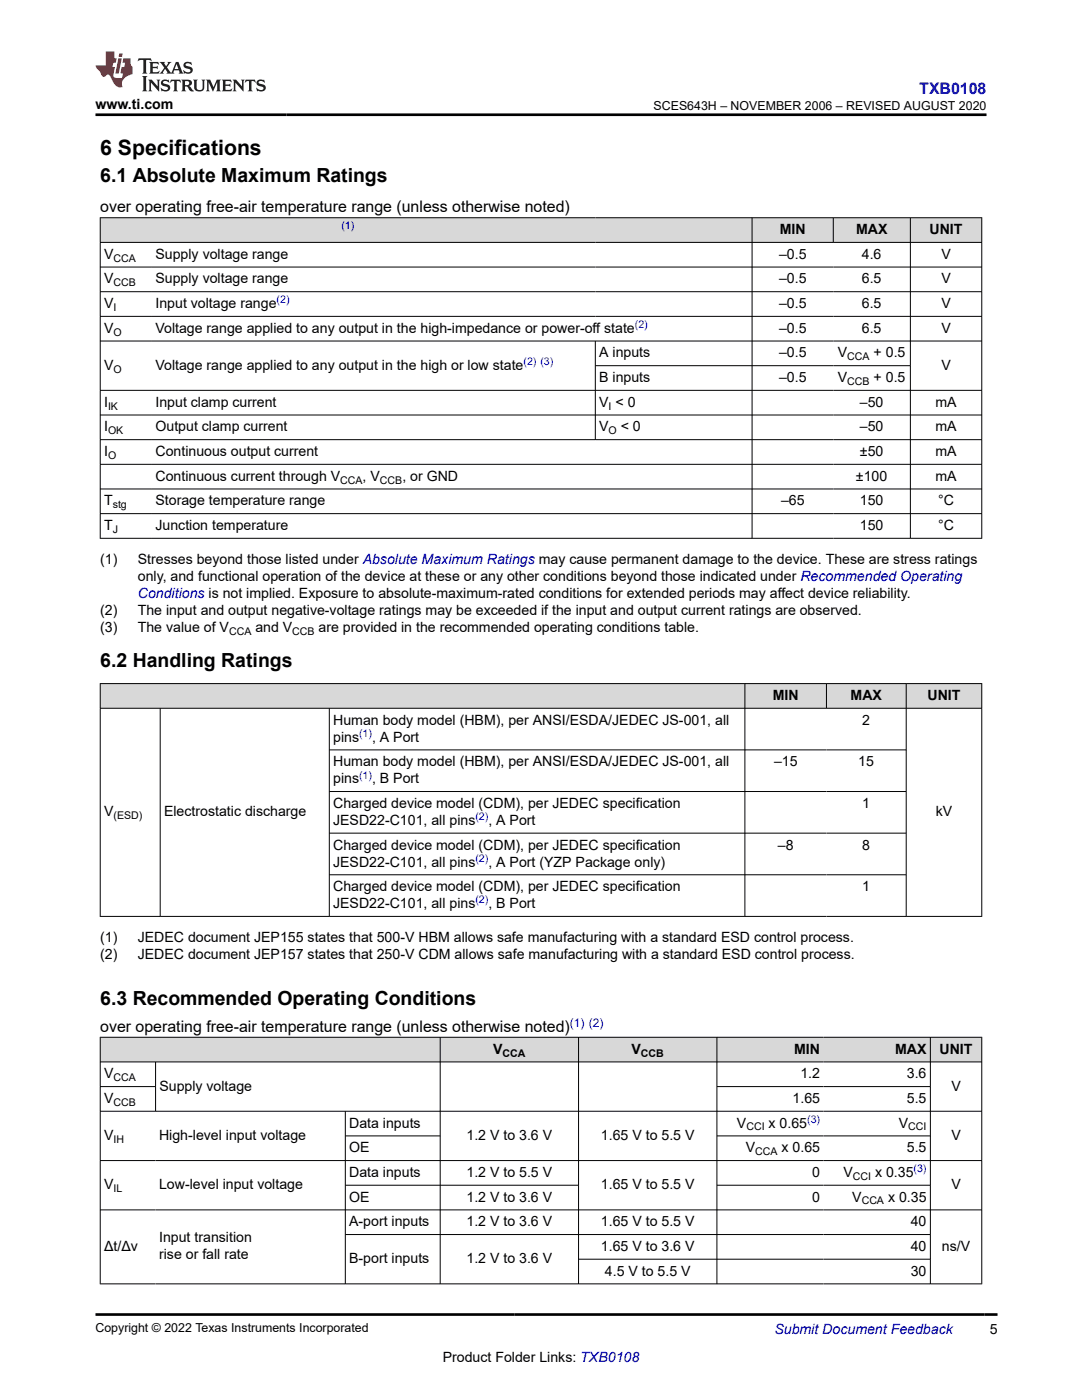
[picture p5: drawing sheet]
<svg xmlns="http://www.w3.org/2000/svg" width="216mm" height="279mm" viewBox="0 0 216 279" stroke-linecap="round" stroke-linejoin="round" font-family="sans-serif">
<defs><g id="words">
<text font-size="4.2" x="20" y="30.9">6 Specifications</text>
<g font-size="3.9">
<text x="20" y="36.3">6.1 Absolute Maximum Ratings</text>
<text x="20" y="133.1">6.2 Handling Ratings</text>
<text x="20" y="200.5">6.3 Recommended Operating Conditions</text>
</g>
<text font-size="3.2" fill="#00f" x="183.4" y="18.7">TXB0108</text>
<g font-size="3.2">
<text x="20" y="42.4">over operating free-air temperature range (unless otherwise noted)</text>
<text x="20" y="206">over operating free-air temperature range (unless otherwise noted)</text>
</g>
<g font-size="2.8">
<text x="19" y="21.8">www.ti.com</text>
<text x="155.6" y="46.7">MIN</text>
<text x="170.8" y="46.7">MAX</text>
<text x="185.5" y="46.7">UNIT</text>
<text x="20.8" y="51.6">V</text>
<text x="31" y="51.6">Supply voltage range</text>
<text x="155.5" y="51.6">–0.5</text>
<text x="172" y="51.6">4.6</text>
<text x="187.8" y="51.6">V</text>
<text x="20.8" y="56.6">V</text>
<text x="31" y="56.6">Supply voltage range</text>
<text x="155.5" y="56.6">–0.5</text>
<text x="172" y="56.6">6.5</text>
<text x="187.8" y="56.6">V</text>
<text x="20.8" y="61.5">V</text>
<text x="31" y="61.5">Input voltage range</text>
<text x="155.5" y="61.5">–0.5</text>
<text x="172" y="61.5">6.5</text>
<text x="187.8" y="61.5">V</text>
<text x="20.8" y="66.4">V</text>
<text x="31" y="66.4">Voltage range applied to any output in the high-impedance or power-off state</text>
<text x="119.6" y="71.3">A inputs</text>
<text x="155.5" y="66.4">–0.5</text>
<text x="155.5" y="71.3">–0.5</text>
<text x="167.2" y="71.3">V</text>
<text x="172" y="66.4">6.5</text>
<text x="174.3" y="71.3">+ 0.5</text>
<text x="187.8" y="66.4">V</text>
<text x="20.8" y="73.8">V</text>
<text x="31" y="73.8">Voltage range applied to any output in the high or low state</text>
<text x="119.6" y="76.3">B inputs</text>
<text x="155.5" y="76.3">–0.5</text>
<text x="167.2" y="76.3">V</text>
<text x="174.3" y="76.3">+ 0.5</text>
<text x="187.8" y="73.8">V</text>
<text x="20.8" y="81.2">I</text>
<text x="31" y="81.2">Input clamp current</text>
<text x="119.6" y="81.2">V &lt; 0</text>
<text x="171.6" y="81.2">–50</text>
<text x="186.7" y="81.2">mA</text>
<text x="20.8" y="86.1">I</text>
<text x="31" y="86.1">Output clamp current</text>
<text x="119.6" y="86.1">V</text>
<text x="123.9" y="86.1">&lt; 0</text>
<text x="171.6" y="86.1">–50</text>
<text x="186.7" y="86.1">mA</text>
<text x="20.8" y="91">I</text>
<text x="31" y="91">Continuous output current</text>
<text x="31" y="95.9">Continuous current through V</text>
<text x="72.4" y="95.9">, V</text>
<text x="80.3" y="95.9">, or GND</text>
<text x="170.8" y="95.9">±100</text>
<text x="171.6" y="91">±50</text>
<text x="186.7" y="91">mA</text>
<text x="186.7" y="95.9">mA</text>
<text x="20.8" y="100.9">T</text>
<text x="31" y="100.9">Storage temperature range</text>
<text x="155.8" y="100.9">–65</text>
<text x="171.6" y="100.9">150</text>
<text x="187.2" y="100.9">°C</text>
<text x="20.8" y="105.8">T</text>
<text x="31" y="105.8">Junction temperature</text>
<text x="171.6" y="105.8">150</text>
<text x="187.2" y="105.8">°C</text>
<text x="20" y="112.6">(1)</text>
<text x="27.5" y="112.6">Stresses beyond those listed under Absolute Maximum Ratings may cause permanent damage to the device. These are stress ratings</text>
<text x="27.5" y="116">only, and functional operation of the device at these or any other conditions beyond those indicated under Recommended Operating</text>
<text x="20" y="122.7">(2)</text>
<text x="27.5" y="122.7">The input and output negative-voltage ratings may be exceeded if the input and output current ratings are observed.</text>
<text x="20" y="126.1">(3)</text>
<text x="27.5" y="126.1">The value of V</text>
<text x="51" y="126.1">and V</text>
<text x="63.6" y="126.1">are provided in the recommended operating conditions table.</text>
<text x="154.2" y="139.7">MIN</text>
<text x="169.7" y="139.7">MAX</text>
<text x="185.1" y="139.7">UNIT</text>
<text x="66.5" y="144.6">Human body model (HBM), per ANSI/ESDA/JEDEC JS-001, all</text>
<text x="66.5" y="148">pins</text>
<text x="74.2" y="148">, A Port</text>
<text x="172.1" y="144.6">2</text>
<text x="66.5" y="152.9">Human body model (HBM), per ANSI/ESDA/JEDEC JS-001, all</text>
<text x="154.4" y="152.9">–15</text>
<text x="171.3" y="152.9">15</text>
<text x="66.5" y="156.3">pins</text>
<text x="66.5" y="161.2">Charged device model (CDM), per JEDEC specification</text>
<text x="74.2" y="156.3">, B Port</text>
<text x="172.1" y="161.2">1</text>
<text x="20.8" y="162.9">V</text>
<text x="32.7" y="162.9">Electrostatic discharge</text>
<text x="66.5" y="164.6">JESD22-C101, all pins</text>
<text x="97.5" y="164.6">, A Port</text>
<text x="186.7" y="162.9">kV</text>
<text x="66.5" y="169.5">Charged device model (CDM), per JEDEC specification</text>
<text x="66.5" y="172.9">JESD22-C101, all pins</text>
<text x="97.5" y="172.9">, A Port (YZP Package only)</text>
<text x="155.2" y="169.5">–8</text>
<text x="172.1" y="169.5">8</text>
<text x="66.5" y="177.9">Charged device model (CDM), per JEDEC specification</text>
<text x="172.1" y="177.9">1</text>
<text x="66.5" y="181.2">JESD22-C101, all pins</text>
<text x="97.5" y="181.2">, B Port</text>
<text x="20" y="188">(1)</text>
<text x="20" y="191.4">(2)</text>
<text x="27.5" y="188">JEDEC document JEP155 states that 500-V HBM allows safe manufacturing with a standard ESD control process.</text>
<text x="27.5" y="191.4">JEDEC document JEP157 states that 250-V CDM allows safe manufacturing with a standard ESD control process.</text>
<text x="20.8" y="215.2">V</text>
<text x="98.4" y="210.3">V</text>
<text x="126" y="210.3">V</text>
<text x="158.5" y="210.3">MIN</text>
<text x="159.7" y="215.2">1.2</text>
<text x="178.6" y="210.3">MAX</text>
<text x="181" y="215.2">3.6</text>
<text x="187.5" y="210.3">UNIT</text>
<text x="20.8" y="220.1">V</text>
<text x="31.8" y="217.7">Supply voltage</text>
<text x="158.1" y="220.1">1.65</text>
<text x="181" y="220.1">5.5</text>
<text x="189.8" y="217.7">V</text>
<text x="20.8" y="227.5">V</text>
<text x="31.7" y="227.5">High-level input voltage</text>
<text x="69.7" y="225">Data inputs</text>
<text x="93.1" y="227.5">1.2 V to 3.6 V</text>
<text x="119.9" y="227.5">1.65 V to 5.5 V</text>
<text x="147.1" y="225">V</text>
<text x="153.4" y="225">x 0.65</text>
<text x="179.4" y="225">V</text>
<text x="189.8" y="227.5">V</text>
<text x="69.7" y="230">OE</text>
<text x="148.8" y="230">V</text>
<text x="156" y="230">x 0.65</text>
<text x="181" y="230">5.5</text>
<text x="20.8" y="237.4">V</text>
<text x="31.7" y="237.4">Low-level input voltage</text>
<text x="69.7" y="234.9">Data inputs</text>
<text x="69.7" y="239.8">OE</text>
<text x="93.1" y="234.9">1.2 V to 5.5 V</text>
<text x="93.1" y="239.8">1.2 V to 3.6 V</text>
<text x="119.9" y="237.4">1.65 V to 5.5 V</text>
<text x="162.1" y="234.9">0</text>
<text x="162.1" y="239.8">0</text>
<text x="168.3" y="234.9">V</text>
<text x="170.1" y="239.8">V</text>
<text x="174.6" y="234.9">x 0.35</text>
<text x="177.2" y="239.8">x 0.35</text>
<text x="189.8" y="237.4">V</text>
<text x="69.7" y="244.7">A-port inputs</text>
<text x="93.1" y="244.7">1.2 V to 3.6 V</text>
<text x="119.9" y="244.7">1.65 V to 5.5 V</text>
<text x="181.7" y="244.7">40</text>
<text x="20.8" y="249.7">Δt/Δv</text>
<text x="31.7" y="248">Input transition</text>
<text x="31.7" y="251.3">rise or fall rate</text>
<text x="119.9" y="249.7">1.65 V to 3.6 V</text>
<text x="181.7" y="249.7">40</text>
<text x="187.9" y="249.7">ns/V</text>
<text x="69.7" y="252.1">B-port inputs</text>
<text x="93.1" y="252.1">1.2 V to 3.6 V</text>
<text x="120.7" y="254.6">4.5 V to 5.5 V</text>
<text x="181.7" y="254.6">30</text>
<text x="197.5" y="266.1">5</text>
<text x="88.3" y="271.7">Product Folder Links: TXB0108</text>
</g>
<g font-size="2.8" fill="#00f">
<text x="27.5" y="119.4">Conditions is not implied. Exposure to absolute-maximum-rated conditions for extended periods may affect device reliability.</text>
<text x="154.5" y="266.2">Submit Document Feedback</text>
</g>
<g font-size="2.5">
<text x="130.4" y="21.9">SCES643H – NOVEMBER 2006 – REVISED AUGUST 2020</text>
<text x="19" y="265.9">Copyright © 2022 Texas Instruments Incorporated</text>
</g>
<text font-size="2.4" fill="#00f" x="113.7" y="204.9">(1) (2)</text>
<g font-size="2.1" fill="#00f">
<text x="68.1" y="45.8">(1)</text>
<text x="55.2" y="60.6">(2)</text>
<text x="126.7" y="65.5">(2)</text>
<text x="104.5" y="72.9">(2) (3)</text>
<text x="71.7" y="147.1">(1)</text>
<text x="71.7" y="155.4">(1)</text>
<text x="94.9" y="163.7">(2)</text>
<text x="94.9" y="172">(2)</text>
<text x="94.9" y="180.3">(2)</text>
<text x="161.1" y="224.1">(3)</text>
<text x="182.3" y="233.9">(3)</text>
</g>
<g font-size="2.1">
<text x="22.6" y="52.2">CCA</text>
<text x="22.6" y="57.1">CCB</text>
<text x="22.6" y="62.1">I</text>
<text x="22.6" y="67">O</text>
<text x="169.1" y="71.9">CCA</text>
<text x="22.6" y="74.4">O</text>
<text x="169.1" y="76.8">CCB</text>
<text x="21.6" y="81.7">IK</text>
<text x="121.4" y="81.7">I</text>
<text x="21.6" y="86.7">OK</text>
<text x="121.4" y="86.7">O</text>
<text x="21.6" y="91.6">O</text>
<text x="22.5" y="101.4">stg</text>
<text x="67.9" y="96.5">CCA</text>
<text x="75.8" y="96.5">CCB</text>
<text x="22.5" y="106.3">J</text>
<text x="45.7" y="126.7">CCA</text>
<text x="58.3" y="126.7">CCB</text>
<text x="22.6" y="163.5">(ESD)</text>
<text x="22.6" y="215.8">CCA</text>
<text x="100.3" y="210.8">CCA</text>
<text x="127.9" y="210.8">CCB</text>
<text x="22.6" y="220.7">CCB</text>
<text x="148.9" y="225.6">CCI</text>
<text x="181.2" y="225.6">CCI</text>
<text x="22.6" y="228.1">IH</text>
<text x="150.7" y="230.5">CCA</text>
<text x="22.6" y="237.9">IL</text>
<text x="170.2" y="235.5">CCI</text>
<text x="171.9" y="240.4">CCA</text>
</g>
</g></defs>
<g fill="#d8d8d8">
<path d="M20 43.5h175.9v4.9h-175.9z" fill-rule="evenodd"/>
<path d="M20.1 43.5h98.7v4.8h-98.7z" fill-rule="evenodd"/>
<path d="M118.8 43.5h31.2v4.8h-31.2z" fill-rule="evenodd"/>
<path d="M150.1 43.5h16.1v4.8h-16.1z" fill-rule="evenodd"/>
<path d="M166.3 43.5h15.3v4.8h-15.3z" fill-rule="evenodd"/>
<path d="M181.7 43.5h14.1v4.8h-14.1z" fill-rule="evenodd"/>
</g>
<g fill="none" stroke="#000" stroke-width=".2">
<path d="M19.9 43.5h176.1M19.9 48.4h176.1M19.9 53.3h176.1M19.9 58.2h176.1M20 43.4v64.1M150.1 43.4v64.1M166.3 43.4v5M181.7 43.4v64.1M195.9 43.4v64.1M19.9 63.1h176.1M19.9 68.1h176.1M19.9 77.9h176.1"/>
<path d="M118.8 73h62.9M118.8 68.1v19.7M19.9 82.8h176.1M19.9 87.7h176.1M19.9 92.7h176.1M19.9 97.6h176.1M19.9 102.5h176.1M19.9 107.4h176.1"/>
</g>
<g fill="#d8d8d8">
<path d="M20 136.4h175.9v4.9h-175.9z" fill-rule="evenodd"/>
<path d="M20.1 136.5h128.5v4.8h-128.5z" fill-rule="evenodd"/>
<path d="M148.7 136.5h16.1v4.8h-16.1z" fill-rule="evenodd"/>
<path d="M165 136.5h15.8v4.8h-15.8z" fill-rule="evenodd"/>
<path d="M180.9 136.5h14.9v4.8h-14.9z" fill-rule="evenodd"/>
</g>
<g fill="none" stroke="#000" stroke-width=".2">
<path d="M19.9 136.4h176.1M20 136.4v46.6M148.6 136.4v46.6M164.9 136.4v5M180.8 136.4v46.6M195.9 136.4v46.6M19.9 141.3h176.1M32 141.3v41.7M65.7 141.3v41.7M65.7 149.7h115.2M65.7 158h115.2M65.7 166.3h115.2"/>
<path d="M65.7 174.6h115.2M19.9 182.9h176.1"/>
</g>
<g fill="#d8d8d8">
<path d="M20 207h175.9v4.9h-175.9z" fill-rule="evenodd"/>
<path d="M20.1 207.1h67.7v4.8h-67.7z" fill-rule="evenodd"/>
<path d="M87.9 207.1h27.5v4.8h-27.5z" fill-rule="evenodd"/>
<path d="M115.5 207.1h27.5v4.8h-27.5z" fill-rule="evenodd"/>
<path d="M143.1 207.1h21.2v4.8h-21.2z" fill-rule="evenodd"/>
<path d="M164.3 207.1h21.3v4.8h-21.3z" fill-rule="evenodd"/>
<path d="M185.7 207.1h10.1v4.8h-10.1z" fill-rule="evenodd"/>
</g>
<g fill="none" stroke="#000" stroke-width=".2">
<path d="M19.9 207h176.1M19.9 211.9h176.1M19.9 216.9h11.2M20 206.9v49.4M31 211.9v9.9M87.8 206.9v49.4M115.4 206.9v49.4M143.1 206.9v49.4M143.1 216.9h42.6M185.6 206.9v49.4M195.9 206.9v49.4M19.9 221.8h176.1"/>
<path d="M19.9 231.6h176.1M68.9 221.8v34.5M68.9 226.7h19M68.9 236.5h46.6M143.1 226.7h42.6M143.1 236.5h42.6M19.9 241.5h176.1M19.9 256.2h176.1M68.9 246.4h116.8M115.4 251.3h70.3"/>
</g>
<path d="M27.7 11.6l-.2 .6 .5-.2h.6v.1v2.2l-.2 .4h1l-.2-.4v-2.2v-.1h.5l.5 .2-.1-.6zM29.8 12.4l.2 .3v1.6l-.2 .4h1.9l.1-.6a1.08 1.08 0 0 1-1.3 .2v-.7h.6l.4 .2v-.7l-.4 .2h-.6v-.5l.2-.2a1 1 0 0 1 1 .3l-.1-.5zM31.8 12.4l1 1.1-1 1.2h.9l-.2-.2 .4-.8 .5 .8-.2 .2h1.6l-.2-.2 .1-.5h1l.1 .5-.1 .2h.9l-.2-.4-.8-1.9h-.5l-1 2.1-.8-1.1 .9-1h-.8l.2 .2-.5 .6-.3-.6 .1-.2zM35.2 12.8l.4 1h-.8zM36.8 12.5a.65 .65 0 0 0-.2 .7 .65 .65 0 0 0 .6 .5l.7 .1 .1 .3a.79 .79 0 0 1-.7 .4 .79 .79 0 0 1-.7-.5l.1 .7 .2-.1a.93 .93 0 0 0 1.1 0 .93 .93 0 0 0 .4-.9 1.46 1.46 0 0 0-1.2-.6l-.1-.3a1.09 1.09 0 0 1 1.2 .2l-.2-.6-.1 .1-.6-.2zM28.4 15.2l.2 .4v2.2l-.2 .4h1l-.2-.4v-2.2l.2-.4zM29.6 15.9l.2 .4v1.5l-.2 .4h.8l-.3-.4v-1.3l1.7 1.8v-2l.2-.4h-.8l.2 .2 .1 1.1-1.2-1.3zM32.3 16a.65 .65 0 0 0-.2 .8 .65 .65 0 0 0 .7 .4l.6 .2 .1 .2a.79 .79 0 0 1-.7 .4 .79 .79 0 0 1-.7-.5l.1 .7 .2-.1a.93 .93 0 0 0 1.1 .1 .93 .93 0 0 0 .4-1 1.46 1.46 0 0 0-1.2-.5l-.1-.4a1.09 1.09 0 0 1 1.2 .2l-.2-.6-.1 .1-.6-.1zM34.1 15.9l-.1 .6a.63 .63 0 0 1 .7-.3l.1 1.6-.3 .4h1l-.2-.4v-1.6a.66 .66 0 0 1 .8 .3l-.1-.6zM36.2 15.9l.2 .4v1.5l-.2 .4h.9l-.2-.2v-.7h.5l.1 .2a.79 .79 0 0 0 1.2 .6l-1-.9a.61 .61 0 0 0 .6-.6 .61 .61 0 0 0-.5-.7zM36.9 16.2h.2a.47 .47 0 0 1 .5 .1 .47 .47 0 0 1 .1 .5l-.2 .1-.6 .1zM38.5 15.9l.2 .2a2.27 2.27 0 0 0 .4 2 1.04 1.04 0 0 0 1.7-.7v-1.3l.2-.2h-.8l.2 .4v1.1a.6 .6 0 0 1-.6 .6 .6 .6 0 0 1-.6-.6v-1.1l.3-.4zM41.1 15.9l.2 .4v1.5l-.2 .4h.7l-.2-.4v-1.4l.9 1.9 .8-1.9v1.4l-.2 .4h1l-.3-.4v-1.5l.3-.4h-.8l-.7 1.5-.7-1.5zM44.3 15.9l.2 .4v1.5l-.2 .4h1.9l.1-.6a1.09 1.09 0 0 1-1.3 .2v-.7h.6l.4 .2v-.6l-.4 .2h-.6v-.6l.2-.1a1.01 1.01 0 0 1 1 .3l-.1-.6zM46.4 15.9l.3 .4v1.5l-.3 .4h.8l-.2-.4v-1.3l1.6 1.8v-2l.2-.4h-.7l.2 .2v1.1l-1.2-1.3zM49 15.9l-.1 .6a.63 .63 0 0 1 .8-.3v1.6l-.3 .4h1l-.2-.4v-1.6a.66 .66 0 0 1 .8 .3l-.1-.6zM51.4 16a.65 .65 0 0 0-.2 .8 .65 .65 0 0 0 .6 .4l.6 .2 .2 .2a.79 .79 0 0 1-.8 .4 .79 .79 0 0 1-.6-.5l.1 .7 .2-.1a.93 .93 0 0 0 1 .1 .93 .93 0 0 0 .5-1 1.46 1.46 0 0 0-1.3-.5l-.1-.4a1.09 1.09 0 0 1 1.3 .2l-.2-.6-.2 .1-.5-.1z" fill="#231f20"/>
<path d="M21.1 10.3v2.7h-2.1l.1 .4 .9 1a.95 .95 0 0 0 .9 .9 .59 .59 0 0 1 .6-.4 .59 .59 0 0 1 .5 .3l.4 .8a1.59 1.59 0 0 0 2.1 1.4 1.61 1.61 0 0 1 1-2.3l1-.3-.1-1.5a1.59 1.59 0 0 1-.4-1.7h-1.4l-.2 .9h.5l-.1 .9h-.5l-.2 .9v.3l.4 .1-.2 .9h-.6a.73 .73 0 0 1-1.1-.7l.3-1.5h-.5l.2-.9h.5l.2-.9h-.5v-1.3zM23.6 11.6l-.6 3.1h.7l.6-3.1zM23.8 10.7l-.1 .6h.7l.1-.6z" fill="#ed1c24"/>
<path d="M19 22.9h177.8M19 262.3h180" fill="none" stroke="#000" stroke-width=".53"/>
<use href="#words"/>
</svg>
